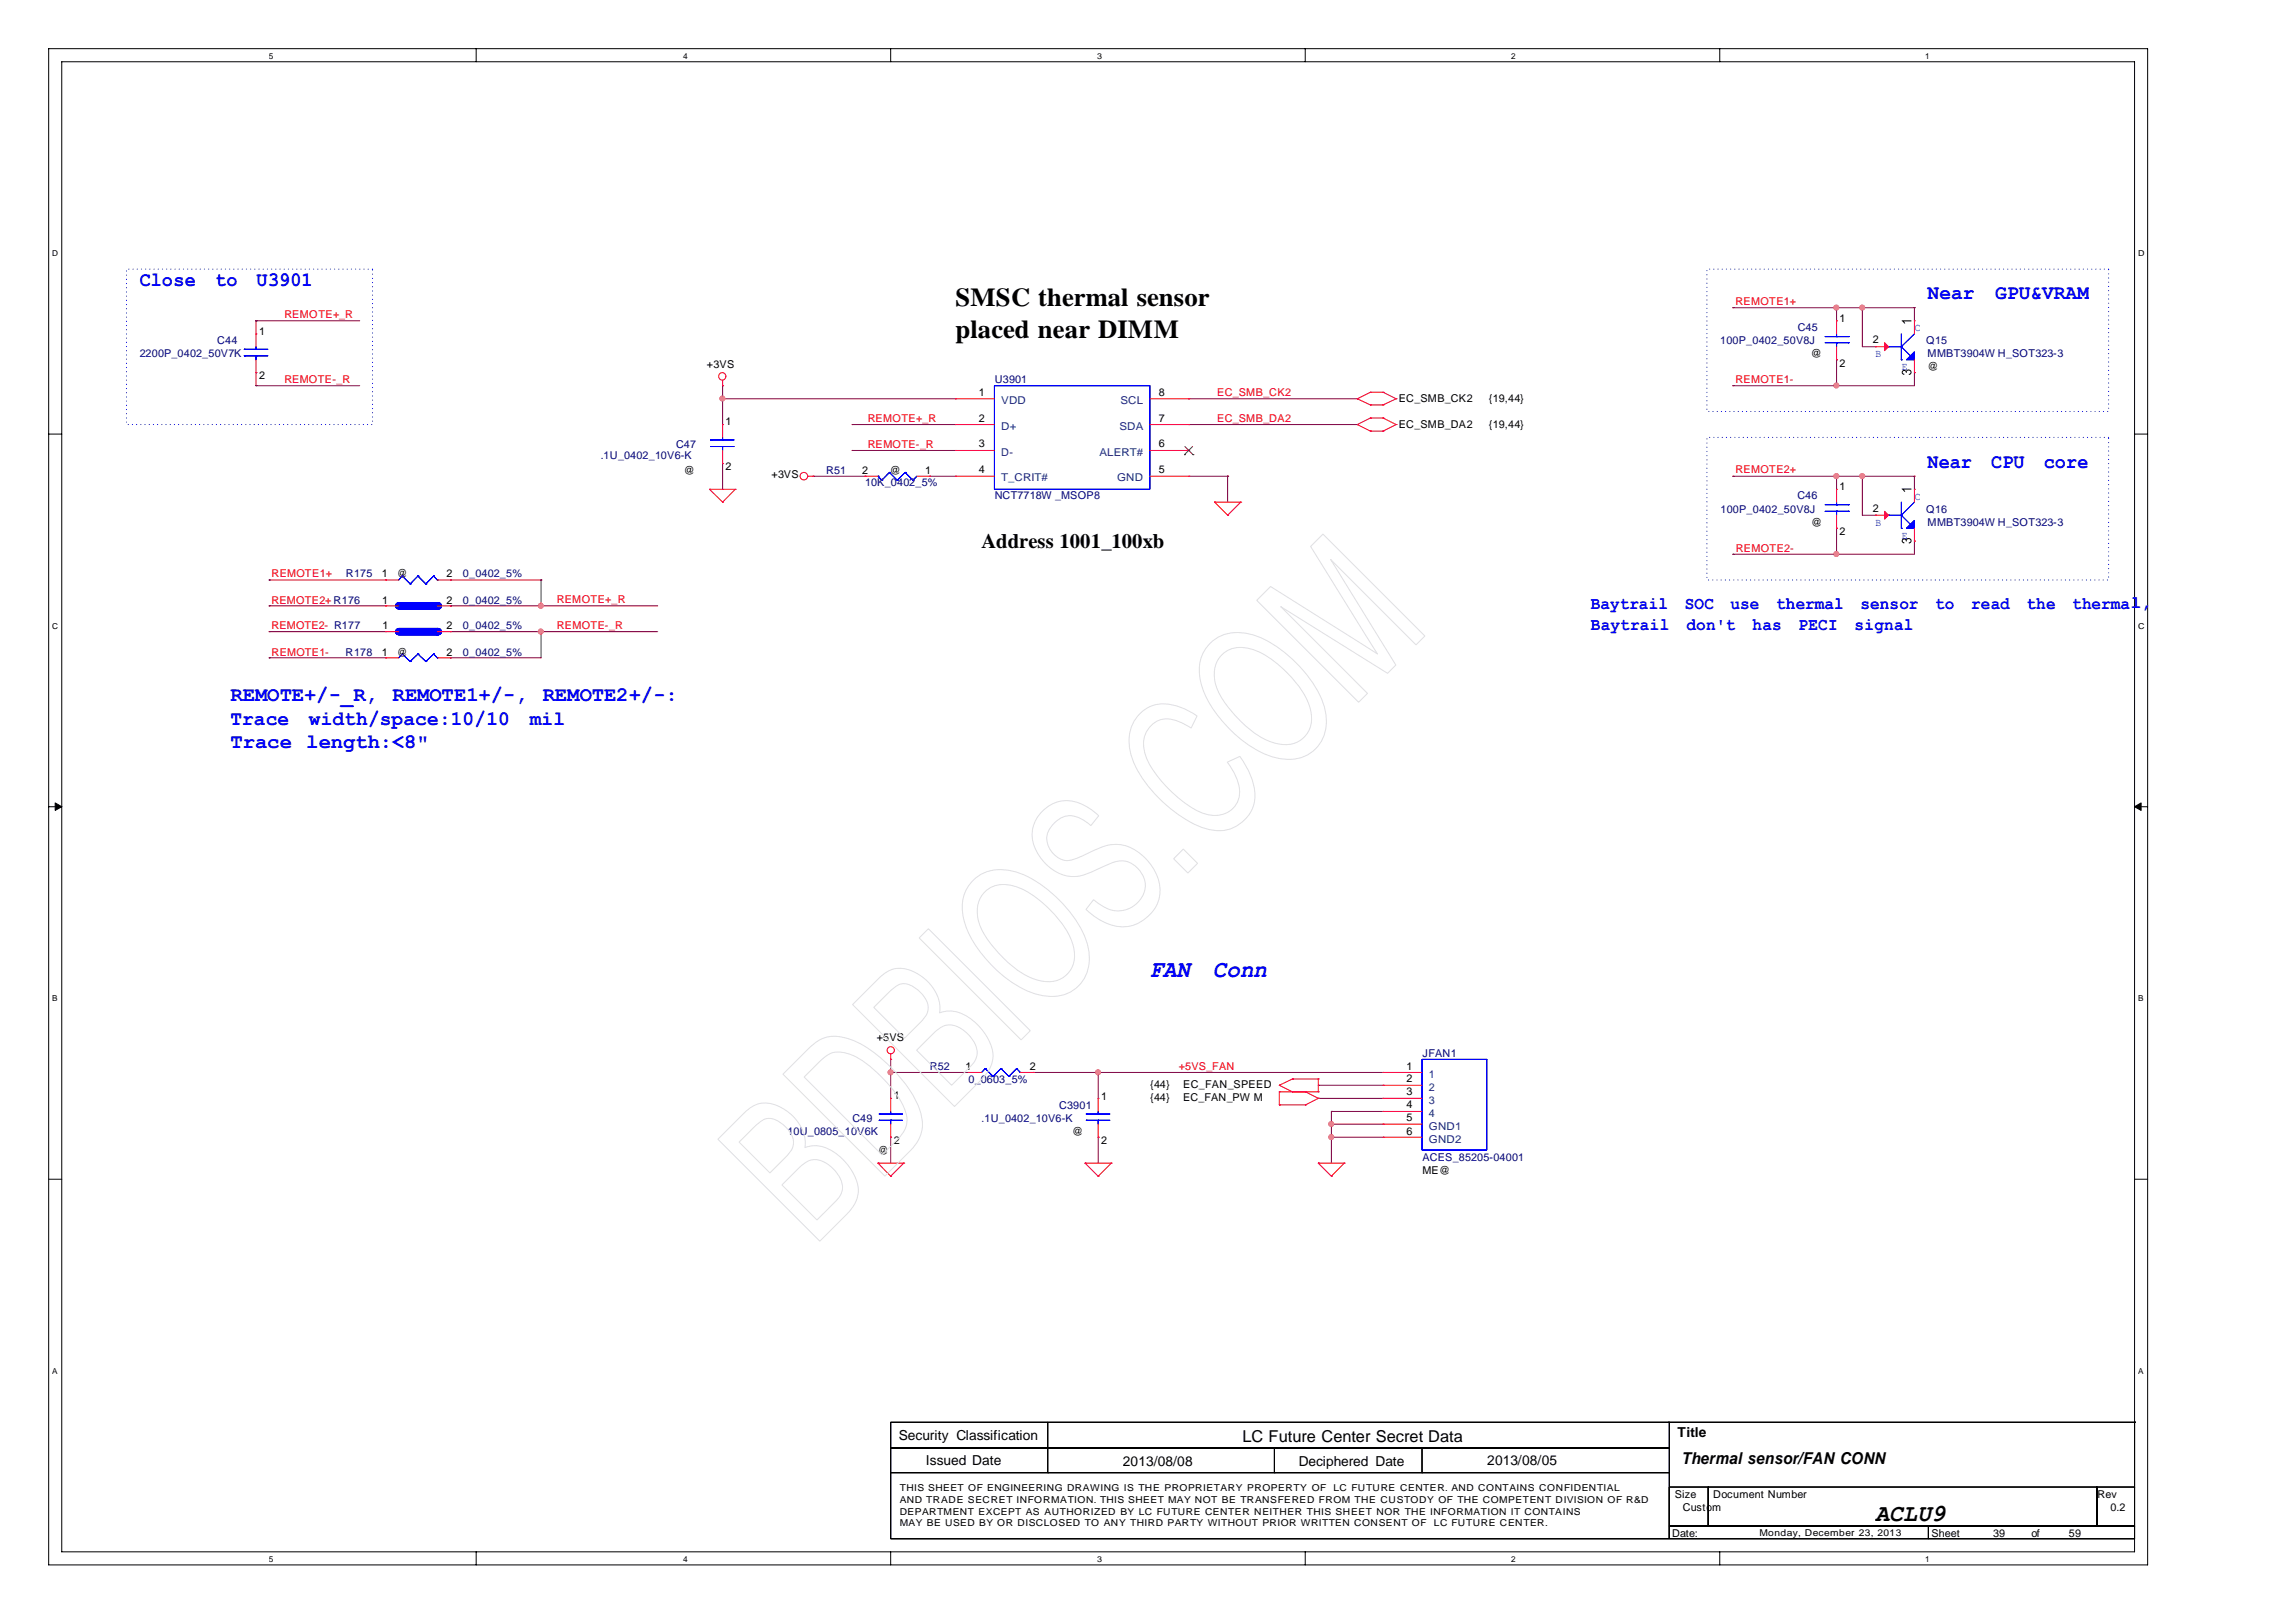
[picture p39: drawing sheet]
<svg xmlns="http://www.w3.org/2000/svg" width="297mm" height="210mm" viewBox="0 0 297 210" stroke-linecap="round" stroke-linejoin="round" font-family="sans-serif">
<defs><g id="words">
<g font-size="3.3">
<text x="123.6" y="39.6">SMSC thermal sensor</text>
<text x="123.6" y="43.7">placed near DIMM</text>
</g>
<g font-size="3.2" fill="#00f">
<text x="148.8" y="126.4">FAN</text>
<text x="157" y="126.4">Conn</text>
</g>
<text font-size="3.2" x="242.7" y="196.8">ACLU9</text>
<g font-size="2.7" fill="#00f">
<text x="18.1" y="37">Close</text>
<text x="27.8" y="37">to</text>
<text x="33.2" y="37">U3901</text>
<text x="249.4" y="38.7">Near</text>
<text x="258.2" y="38.7">GPU&amp;VRAM</text>
<text x="249.4" y="60.5">Near</text>
<text x="257.6" y="60.5">CPU</text>
<text x="264.5" y="60.5">core</text>
<text x="29.8" y="90.7">REMOTE+/-_R,</text>
<text x="29.8" y="93.8">Trace</text>
<text x="40" y="93.8">width/space:10/10</text>
<text x="50.8" y="90.7">REMOTE1+/-,</text>
<text x="68.5" y="93.8">mil</text>
<text x="70.2" y="90.7">REMOTE2+/-:</text>
<text x="29.8" y="96.8">Trace length:&lt;8&quot;</text>
</g>
<text font-size="2.7" x="127" y="70.8">Address 1001_100xb</text>
<g font-size="2.3" fill="#00f">
<text x="205.9" y="78.8">Baytrail</text>
<text x="205.9" y="81.5">Baytrail</text>
<text x="218" y="78.8">SOC</text>
<text x="218.2" y="81.5">don't</text>
<text x="223.9" y="78.8">use</text>
<text x="226.8" y="81.5">has</text>
<text x="229.8" y="78.8">thermal</text>
<text x="232.7" y="81.5">PECI</text>
<text x="240" y="81.5">signal</text>
<text x="240.7" y="78.8">sensor</text>
<text x="250.4" y="78.8">to</text>
<text x="255.1" y="78.8">read</text>
<text x="262.2" y="78.8">the</text>
<text x="268.1" y="78.8">thermal,</text>
</g>
<g font-size="2.1">
<text x="160.8" y="186.5">LC Future Center Secret Data</text>
<text x="217.6" y="189.4">Thermal sensor/FAN CONN</text>
</g>
<g font-size="1.8">
<text x="217.1" y="185.9">Title</text>
<text x="116.3" y="186.3">Security Classification</text>
<text x="119.8" y="189.5">Issued Date</text>
<text x="145.3" y="189.7">2013/08/08</text>
<text x="168" y="189.7">Deciphered Date</text>
<text x="192.4" y="189.6">2013/08/05</text>
</g>
<g font-size="1.4" fill="#f00">
<text x="36.8" y="41.2">REMOTE+_R</text>
<text x="224.6" y="39.5">REMOTE1+</text>
<text x="36.8" y="49.5">REMOTE-_R</text>
<text x="157.5" y="51.2">EC_SMB_CK2</text>
<text x="224.6" y="49.5">REMOTE1-</text>
<text x="112.3" y="54.5">REMOTE+_R</text>
<text x="112.3" y="57.9">REMOTE-_R</text>
<text x="157.5" y="54.6">EC_SMB_DA2</text>
<text x="224.6" y="61.2">REMOTE2+</text>
<text x="224.6" y="71.4">REMOTE2-</text>
<text x="35.1" y="74.7">REMOTE1+</text>
<text x="35.1" y="78.1">REMOTE2+ R176</text>
<text x="35.1" y="81.4">REMOTE2- R177</text>
<text x="72.1" y="78">REMOTE+_R</text>
<text x="72.1" y="81.3">REMOTE-_R</text>
<text x="35.1" y="84.8">REMOTE1-</text>
<text x="152.6" y="138.4">+5VS_FAN</text>
</g>
<g font-size="1.4">
<text x="238" y="41.7">1</text>
<text x="33.5" y="43.3">1</text>
<text x="91.5" y="47.5">+3VS</text>
<text x="234.3" y="46.2">@</text>
<text x="238" y="47.4">2</text>
<text x="242.4" y="44.4">2</text>
<text x="249.4" y="47.9">@</text>
<text x="33.5" y="49.1">2</text>
<text x="126.7" y="51.2">1</text>
<text x="150" y="51.2">8</text>
<text x="181" y="52">EC_SMB_CK2</text>
<text x="192.7" y="52">{19,44}</text>
<text x="93.9" y="55">1</text>
<text x="126.7" y="54.5">2</text>
<text x="126.7" y="57.9">3</text>
<text x="150" y="54.5">7</text>
<text x="150" y="57.9">6</text>
<text x="181" y="55.4">EC_SMB_DA2</text>
<text x="192.7" y="55.4">{19,44}</text>
<text x="88.5" y="61.3">@</text>
<text x="93.9" y="60.8">2</text>
<text x="99.8" y="61.9">+3VS</text>
<text x="111.6" y="61.3">2</text>
<text x="115.1" y="61.3">@</text>
<text x="119.7" y="61.3">1</text>
<text x="126.7" y="61.2">4</text>
<text x="150" y="61.2">5</text>
<text x="238" y="63.4">1</text>
<text x="234.4" y="68">@</text>
<text x="238" y="69.2">2</text>
<text x="242.4" y="66.2">2</text>
<text x="49.4" y="74.7">1</text>
<text x="51.4" y="74.7">@</text>
<text x="57.8" y="74.7">2</text>
<text x="49.5" y="78.1">1</text>
<text x="49.5" y="81.4">1</text>
<text x="57.8" y="78.1">2</text>
<text x="57.8" y="81.4">2</text>
<text x="49.4" y="84.8">1</text>
<text x="51.4" y="84.8">@</text>
<text x="57.8" y="84.8">2</text>
<text x="113.5" y="134.7">+5VS</text>
<text x="115.7" y="142.2">1</text>
<text x="124.9" y="138.5">1</text>
<text x="133.2" y="138.4">2</text>
<text x="142.5" y="142.3">1</text>
<text x="148.8" y="140.7">{44}</text>
<text x="148.8" y="142.5">{44}</text>
<text x="153.1" y="140.7">EC_FAN_SPEED</text>
<text x="153.1" y="142.5">EC_FAN_PW M</text>
<text x="182" y="138.4">1</text>
<text x="182" y="140">2</text>
<text x="182" y="141.7">3</text>
<text x="182" y="143.4">4</text>
<text x="113.6" y="149.3">@</text>
<text x="115.7" y="148">2</text>
<text x="138.8" y="146.8">@</text>
<text x="142.5" y="148">2</text>
<text x="182" y="145.1">5</text>
<text x="182" y="146.8">6</text>
<text x="184" y="151.8">ME@</text>
<text x="216.7" y="193.8">Size</text>
<text x="217.8" y="195.5">Custom</text>
<text x="221.7" y="193.8">Document Number</text>
<text x="271.4" y="193.8">Rev</text>
<text x="273.1" y="195.5">0.2</text>
<text x="216.4" y="198.8">Date:</text>
<text x="249.9" y="198.8">Sheet</text>
<text x="257.9" y="198.8">39</text>
<text x="262.9" y="198.8">of</text>
<text x="267.7" y="198.8">59</text>
</g>
<g font-size="1.4" fill="#00007f">
<text x="18.1" y="46.2">2200P_0402_50V7K</text>
<text x="28.1" y="44.5">C44</text>
<text x="222.6" y="44.5">100P_0402_50V8J</text>
<text x="232.6" y="42.8">C45</text>
<text x="249.3" y="44.5">Q15</text>
<text x="249.4" y="46.2">MMBT3904W H_SOT323-3</text>
<text x="128.7" y="49.5">U3901</text>
<text x="77.7" y="59.4">.1U_0402_10V6-K</text>
<text x="87.5" y="57.9">C47</text>
<text x="106.9" y="61.3">R51</text>
<text x="111.9" y="62.9">10K_0402_5%</text>
<text x="128.7" y="64.6">NCT7718W _MSOP8</text>
<text x="232.6" y="64.6">C46</text>
<text x="222.6" y="66.3">100P_0402_50V8J</text>
<text x="249.3" y="66.3">Q16</text>
<text x="249.4" y="68">MMBT3904W H_SOT323-3</text>
<text x="44.8" y="74.7">R175</text>
<text x="59.9" y="74.7">0_0402_5%</text>
<text x="59.9" y="78.1">0_0402_5%</text>
<text x="59.9" y="81.4">0_0402_5%</text>
<text x="44.7" y="84.8">R178</text>
<text x="59.9" y="84.8">0_0402_5%</text>
<text x="184" y="136.7">JFAN1</text>
<text x="120.3" y="138.5">R52</text>
<text x="125.3" y="140.1">0_0603_5%</text>
<text x="137.1" y="143.5">C3901</text>
<text x="101.9" y="146.8">10U_0805_10V6K</text>
<text x="110.3" y="145.2">C49</text>
<text x="127" y="145.2">.1U_0402_10V6-K</text>
<text x="184" y="150.1">ACES_85205-04001</text>
</g>
<g font-size="1.4" fill="#00f">
<text x="242.7" y="46.2">B</text>
<text x="246.1" y="47.9">E</text>
<text x="247.8" y="42.8">C</text>
<text x="247.8" y="64.7">C</text>
<text x="242.7" y="68">B</text>
<text x="246.1" y="69.7">E</text>
</g>
<g font-size="1.4" fill="#003f7f">
<text x="129.6" y="52.2">VDD</text>
<text x="145" y="52.2">SCL</text>
<text x="129.6" y="55.7">D+</text>
<text x="129.6" y="58.9">D-</text>
<text x="142.3" y="58.9">ALERT#</text>
<text x="144.8" y="55.7">SDA</text>
<text x="129.6" y="62.3">T_CRIT#</text>
<text x="144.6" y="62.3">GND</text>
<text x="184.9" y="139.5">1</text>
<text x="184.9" y="141.1">2</text>
<text x="184.9" y="142.8">3</text>
<text x="184.9" y="144.5">4</text>
<text x="184.9" y="146.1">GND1</text>
<text x="184.9" y="147.8">GND2</text>
</g>
<g font-size="1.2">
<text x="116.4" y="192.9">THIS SHEET OF ENGINEERING DRAWING IS THE PROPRIETARY PROPERTY OF</text>
<text x="116.4" y="194.4">AND TRADE SECRET INFORMATION. THIS SHEET MAY NOT BE TRANSFERED FROM THE CUSTODY OF THE COMPETENT DIVISION OF R&amp;D</text>
<text x="116.4" y="196">DEPARTMENT EXCEPT AS AUTHORIZED BY LC FUTURE CENTER NEITHER THIS SHEET NOR THE INFORMATION IT CONTAINS</text>
<text x="116.4" y="197.4">MAY BE USED BY OR DISCLOSED TO ANY THIRD PARTY WITHOUT PRIOR WRITTEN CONSENT OF</text>
<text x="172.5" y="192.9">LC FUTURE CENTER. AND CONTAINS CONFIDENTIAL</text>
<text x="185.5" y="197.4">LC FUTURE CENTER.</text>
<text x="227.7" y="198.7">Monday, December 23, 2013</text>
</g>
<g font-size="1.1">
<text x="34.8" y="7.6">5</text>
<text x="88.4" y="7.6">4</text>
<text x="142" y="7.6">3</text>
<text x="195.5" y="7.6">2</text>
<text x="249.1" y="7.6">1</text>
<text x="6.7" y="33.2">D</text>
<text x="276.7" y="33.2">D</text>
<text x="6.7" y="81.3">C</text>
<text x="276.7" y="81.3">C</text>
<text x="6.7" y="129.6">B</text>
<text x="276.7" y="129.6">B</text>
<text x="6.7" y="177.8">A</text>
<text x="276.7" y="177.8">A</text>
<text x="34.8" y="202.1">5</text>
<text x="88.4" y="202.1">4</text>
<text x="142" y="202.1">3</text>
<text x="195.5" y="202.1">2</text>
<text x="249.1" y="202.1">1</text>
</g>
</g></defs>
<g fill="none" stroke="#000" stroke-width=".13">
<path d="M6.3 6.3h271.6v196.2h-271.6zM8 8h268.2v192.8h-268.2zM61.6 6.3v1.7M115.3 6.3v1.7M168.9 6.3v1.7M222.5 6.3v1.7M6.3 56.2h1.7M276.2 56.2h1.7M6.3 104.4h1.7M7.1 103.9l.9 .5-.9 .4zM276.2 104.4l.9-.5v.9zM276.2 104.4h1.7"/>
<path d="M6.3 152.6h1.7M276.2 152.6h1.7M61.6 200.8v1.7M115.3 200.8v1.7M168.9 200.8v1.7M222.5 200.8v1.7"/>
</g>
<path d="M7.1 103.9l.9 .5-.9 .4zM276.2 104.4l.9-.5v.9z" fill="#000"/>
<path d="M48.2 34.8h-31.8v20.1h31.8v-20.1M272.9 34.8h-52v18.4h52v-18.4M272.9 56.6h-52v18.4h52v-18.4" fill="none" stroke="#00f" stroke-width=".13" stroke-dasharray="0 .5"/>
<path d="M237.6 39.8h.1M237.6 39.8v1.7M241 39.8h.1M241 39.8h6.7M247.7 39.8h.1M247.7 39.8v1.7M237.6 46.5h.1M237.6 46.5v3.4M247.7 48.2h.1M247.7 48.2v1.7" fill="none" stroke="#7f003f" stroke-width=".13"/>
<circle cx="241" cy="39.8" r=".32" fill="#f0f"/>
<circle cx="241" cy="39.8" r=".32" fill="none" stroke="#f0f" stroke-width=".13"/>
<path d="M237.6 49.9h.1M237.6 49.9h10.1" fill="none" stroke="#7f003f" stroke-width=".13"/>
<circle cx="237.6" cy="49.9" r=".32" fill="#f0f"/>
<circle cx="237.6" cy="49.9" r=".32" fill="none" stroke="#f0f" stroke-width=".13"/>
<path d="M237.6 39.8h.1M237.6 39.8h3.4M241 39.8h.1M241 39.8v5.1M172.3 147.1h.1M172.3 145.4h.1M172.3 147.1v3.4M172.3 145.4h6.7" fill="none" stroke="#7f003f" stroke-width=".13"/>
<circle cx="172.3" cy="145.4" r=".32" fill="#f0f"/>
<circle cx="172.3" cy="145.4" r=".32" fill="none" stroke="#f0f" stroke-width=".13"/>
<path d="M172.3 147.1h.1M172.3 147.1h6.7" fill="none" stroke="#7f003f" stroke-width=".13"/>
<circle cx="172.3" cy="147.1" r=".32" fill="#f0f"/>
<circle cx="172.3" cy="147.1" r=".32" fill="none" stroke="#f0f" stroke-width=".13"/>
<g fill="none" stroke="#7f003f" stroke-width=".13">
<path d="M224.2 39.8h.1M224.2 39.8h13.4M33.1 48.2h.1M33.1 49.9h.1M33.1 41.5h.1M33.1 41.5v1.7M33.1 48.2v1.7M33.1 49.9h13.4M33.1 41.5h13.4M224.2 49.9h.1M224.2 49.9h13.4M170.6 140.4h.1"/>
<path d="M170.6 142.1h.1M170.6 140.4h8.4M170.6 142.1h8.4M172.3 143.8h.1M172.3 145.4h.1M172.3 143.8h6.7M172.3 143.8v3.3"/>
</g>
<circle cx="237.6" cy="39.8" r=".32" fill="#f0f"/>
<circle cx="237.6" cy="39.8" r=".32" fill="none" stroke="#f0f" stroke-width=".13"/>
<path d="M142.1 138.7h.1M142.1 138.7h36.9M115.3 147.1h.1M115.3 147.1v3.4" fill="none" stroke="#7f003f" stroke-width=".13"/>
<circle cx="142.1" cy="138.7" r=".32" fill="#f0f"/>
<circle cx="142.1" cy="138.7" r=".32" fill="none" stroke="#f0f" stroke-width=".13"/>
<path d="M115.3 137.1h.1M115.3 137.1v1.6M142.1 147.1h.1M142.1 147.1v3.4" fill="none" stroke="#7f003f" stroke-width=".13"/>
<circle cx="115.2" cy="138.7" r=".32" fill="#f0f"/>
<circle cx="115.2" cy="138.7" r=".32" fill="none" stroke="#f0f" stroke-width=".13"/>
<path d="M93.5 51.6h.1M93.5 51.6h30.1M115.3 138.7h.1M115.3 138.7h10M115.3 138.7v3.4M133.7 138.7h.1M133.7 138.7h8.4M142.1 138.7h.1M142.1 138.7v3.4" fill="none" stroke="#7f003f" stroke-width=".13"/>
<circle cx="93.5" cy="51.6" r=".32" fill="#f0f"/>
<circle cx="93.5" cy="51.6" r=".32" fill="none" stroke="#f0f" stroke-width=".13"/>
<g fill="none" stroke="#7f003f" stroke-width=".13">
<path d="M93.5 49.9h.1M93.5 51.6h.1M93.5 60h.1M93.5 49.9v5M93.5 60v3.3M110.3 54.9h.1M110.3 58.3h.1M110.3 54.9h13.3M110.3 58.3h13.3M153.8 54.9h.1M153.8 51.6h.1M153.8 54.9h21.8"/>
<path d="M153.8 51.6h21.8M241 44.9h1.7M242.7 44.9h.1M34.8 78.4h.1M34.8 78.4h15.1M70 78.4h.1M70 78.4h15.1M105.2 61.6h.1M105.2 61.6h6.7M120.3 61.6h.1M120.3 61.6h3.3M153.8 61.6h5.1"/>
<path d="M158.9 61.6h.1M158.9 61.6v3.4M34.8 81.7h.1M34.8 81.7h15.1"/>
</g>
<circle cx="70" cy="78.4" r=".32" fill="#f0f"/>
<circle cx="70" cy="78.4" r=".32" fill="none" stroke="#f0f" stroke-width=".13"/>
<path d="M70 81.7h.1M70 81.7h15.1" fill="none" stroke="#7f003f" stroke-width=".13"/>
<circle cx="70" cy="81.7" r=".32" fill="#f0f"/>
<circle cx="70" cy="81.7" r=".32" fill="none" stroke="#f0f" stroke-width=".13"/>
<g fill="none" stroke="#7f003f" stroke-width=".13">
<path d="M34.8 75h.1M34.8 75h15.1M58.3 75h.1M58.3 78.4h.1M58.3 75h11.7M70 75h.1M70 75v3.4h-11.7M237.6 68.4h.1M237.6 61.6h.1M237.6 61.6v1.7M237.6 68.4v3.3M241 61.6h.1"/>
<path d="M241 61.6h6.7M247.7 70h.1M247.7 61.6h.1M247.7 61.6v1.7M247.7 70v1.7M34.8 85.1h.1M34.8 85.1h15.1M58.3 85.1h.1M58.3 81.7h.1M58.3 81.7h11.7M70 81.7h.1M70 81.7v3.4h-11.7"/>
</g>
<circle cx="241" cy="61.6" r=".32" fill="#f0f"/>
<circle cx="241" cy="61.6" r=".32" fill="none" stroke="#f0f" stroke-width=".13"/>
<path d="M237.6 71.7h.1M237.6 71.7h10.1" fill="none" stroke="#7f003f" stroke-width=".13"/>
<circle cx="237.6" cy="71.7" r=".32" fill="#f0f"/>
<circle cx="237.6" cy="71.7" r=".32" fill="none" stroke="#f0f" stroke-width=".13"/>
<path d="M224.2 71.7h.1M224.2 61.6h.1M224.2 71.7h13.4M224.2 61.6h13.4" fill="none" stroke="#7f003f" stroke-width=".13"/>
<circle cx="237.6" cy="61.6" r=".32" fill="#f0f"/>
<circle cx="237.6" cy="61.6" r=".32" fill="none" stroke="#f0f" stroke-width=".13"/>
<path d="M237.6 61.6h.1M237.6 61.6h3.4M241 61.6h.1M241 61.6v5.1h1.7M242.7 66.7h.1" fill="none" stroke="#7f003f" stroke-width=".13"/>
<g fill="none" stroke="#f00" stroke-width=".13">
<path d="M93.5 49.9h.1M93.5 49.2v.7M123.6 51.6h.1M123.6 54.9h.1M123.6 58.3h.1M123.6 51.6h5.1M123.6 54.9h5.1M123.6 58.3h5.1M148.8 51.6h5M148.8 54.9h5M148.8 58.3h5M153.8 58.3h.1"/>
<path d="M153.8 54.9h.1M153.8 51.6h.1M175.6 51.6h.1M175.6 54.9h.1M175.6 51.6l1.7 .8M175.6 54.9l1.7 .9M177.3 50.7h.1M177.3 52.4h.1M177.3 54.1h.1M177.3 55.8h.1M177.3 50.7l-1.7 .9M177.3 50.7h1.7"/>
<path d="M177.3 52.4h1.7M177.3 54.1l-1.7 .8M177.3 54.1h1.7M177.3 55.8h1.7M179 50.7h.1M179 52.4h.1M179 54.1h.1M179 55.8h.1M179 50.7l1.7 .9M179 54.1l1.7 .8M180.7 51.6h.1M180.7 54.9h.1"/>
<path d="M180.7 51.6l-1.7 .8M180.7 54.9l-1.7 .9M49.9 75h.1M49.9 75h1.7M56.6 75h1.7M58.3 75h.1M91.8 63.3h.1M91.8 63.3h3.3M91.8 63.3l1.7 1.7M93.5 65h.1M95.1 63.3h.1M95.1 63.3l-1.6 1.7"/>
<path d="M104.5 61.6h.7M105.2 61.6h.1M123.6 61.6h.1M123.6 61.6h5.1M148.8 61.6h5M153.8 61.6h.1M157.2 65h.1M157.2 65h3.3M157.2 65l1.7 1.7M158.9 66.7h.1M160.5 65h.1M160.5 65l-1.6 1.7"/>
<path d="M115.3 137.1h.1M115.3 136.4v.7M167.2 139.6h.1M167.2 139.6h3.4M167.2 139.6l-1.7 .8M170.6 139.6h.1M170.6 139.6v1.7M113.6 150.5h.1M113.6 150.5h3.3M113.6 150.5l1.7 1.7M115.3 152.2h.1M116.9 150.5h.1"/>
<path d="M116.9 150.5l-1.6 1.7M140.4 150.5h.1M140.4 150.5h3.4M140.4 150.5l1.7 1.7M142.1 152.2h.1M143.8 150.5h.1M143.8 150.5l-1.7 1.7M165.5 142.9h.1M165.5 141.3h.1M165.5 140.4h.1M165.5 141.3h5.1M165.5 142.9h3.4"/>
<path d="M165.5 141.3v1.6M165.5 140.4l1.7 .9M167.2 141.3h.1M168.9 141.3h.1M168.9 142.9h.1M168.9 141.3l1.7 .8M170.6 142.1h.1M170.6 141.3h.1M170.6 150.5h.1M170.6 142.1l-1.7 .8M170.6 150.5h3.3M170.6 150.5l1.7 1.7"/>
<path d="M172.3 152.2h.1M173.9 150.5h.1M173.9 150.5l-1.6 1.7"/>
<circle cx="93.5" cy="48.7" r=".48"/>
<circle cx="104" cy="61.6" r=".49"/>
<circle cx="115.3" cy="135.9" r=".46"/>
</g>
<g fill="none" stroke="#000" stroke-width=".13">
<path d="M115.3 184h100.7v3.3h-100.7zM115.3 187.3h100.7v3.2h-100.7zM115.3 190.5h100.7v8.6h-100.7zM135.6 187.3h.1M135.6 190.5h.1M135.6 184v6.5M164.9 190.5h.1M164.9 187.3v3.2M184 190.5h.1M184 187.3v3.2M215.8 184h60.4M216 192.4h5.1v5h-5.1z"/>
<path d="M216 197.4h33.5v1.7h-33.5zM221.1 192.4h50.2v5h-50.2zM249.5 197.4h26.7v1.7h-26.7zM271.3 192.4h4.9v5h-4.9zM276.2 184h.1M276.2 184v8.4"/>
</g>
<g fill="none" stroke="#00f" stroke-width=".13">
<path d="M128.7 49.9h20.1v13.4h-20.1zM52.1 74.5h.1M52.1 74.5l-.5 .5M52.1 74.5l1 1M53.1 75.5h.1M54.1 74.5h.1M54.1 74.5l-1 1M54.1 74.5l1 1M55.1 75.5h.1M56.1 74.5h.1M56.1 74.5l-1 1M56.1 74.5l.5 .5"/>
<path d="M56.6 75h.1"/>
</g>
<path d="M153.3 58.8h.1M153.3 57.8l1.1 1M154.3 57.8l-1 1M154.4 58.8h.1" fill="none" stroke="#7f3f00" stroke-width=".13"/>
<path d="M247.2 46l.5-.5v1h-1z" fill-rule="evenodd" fill="#00f"/>
<path d="M244.4 44.9h.1M244.4 44.9h1.6M246 44.9h.1M246 46.5h.1M246 44.9l1.2 1.1M246 43.2v3.3M247.2 46l.5-.5v1h-1zM247.2 46h.1M247.7 43.2l-1.7 1.7" fill="none" stroke="#00f" stroke-width=".13"/>
<path d="M247.2 46l.5-.5v1h-1z" fill-rule="evenodd" fill="#00f"/>
<path d="M244.4 44.9h.1M244.4 44.9h1.6M246 44.9h.1M246 46.5h.1M246 44.9l1.2 1.1M246 43.2v3.3M247.2 46l.5-.5v1h-1zM247.2 46h.1M247.7 43.2l-1.7 1.7" fill="none" stroke="#00f" stroke-width=".13"/>
<path d="M243.9 44.3l.5 .6-.5 .5z" fill="#f00"/>
<g fill="none" stroke="#f00" stroke-width=".13">
<path d="M242.7 44.9h.1M242.7 44.9h1.7M243.9 44.3l.5 .6-.5 .5zM247.7 48.2h.1M247.7 41.5h.1M247.7 41.5v1.7M247.7 46.5v1.7M237.6 63.3h.1M237.6 68.4h.1M237.6 63.3v1.7M237.6 66.7v1.7M49.9 85.1h.1"/>
<path d="M49.9 85.1h1.7M56.6 85.1h1.7M58.3 85.1h.1M125.3 138.7h.1M125.3 138.7h1.7M132 138.7h1.7M133.7 138.7h.1"/>
</g>
<g fill="none" stroke="#00f" stroke-width=".13">
<path d="M236.2 66.1h3M236.2 65.3h3M237.6 65.3h.1M237.6 66.1h.1M237.6 65v.3M237.6 66.1v.6M239.2 66.1h.1M239.2 65.3h.1M52.1 84.6h.1M52.1 84.6l-.5 .5M52.1 84.6l1 1M53.1 85.6h.1"/>
<path d="M54.1 84.6h.1M54.1 84.6l-1 1M54.1 84.6l1 1M55.1 85.6h.1M56.1 84.6h.1M56.1 84.6l-1 1M56.1 84.6l.5 .5M56.6 85.1h.1M127.5 138.2h.1M127.5 138.2l-.5 .5M127.5 138.2l1 1.1M128.5 139.3h.1"/>
<path d="M129.5 138.2h.1M129.5 138.2l-1 1.1M129.5 138.2l1 1.1M130.5 139.3h.1M131.6 138.2h.1M131.6 138.2l-1.1 1.1M131.6 138.2l.4 .5M132 138.7h.1"/>
</g>
<path d="M246.7 68.4l1-1.1v1.1z" fill-rule="evenodd" fill="#00f"/>
<path d="M244.4 66.7h.1M244.4 66.7h1.6M246 66.7h.1M246 68.4h.1M246 66.7l1.2 1.1M246 65v3.4M246.7 68.4l1-1.1v1.1zM247.2 67.8h.1M247.7 65l-1.7 1.7" fill="none" stroke="#00f" stroke-width=".13"/>
<path d="M246.7 68.4l1-1.1v1.1z" fill-rule="evenodd" fill="#00f"/>
<path d="M244.4 66.7h.1M244.4 66.7h1.6M246 66.7h.1M246 68.4h.1M246 66.7l1.2 1.1M246 65v3.4M246.7 68.4l1-1.1v1.1zM247.2 67.8h.1M247.7 65l-1.7 1.7" fill="none" stroke="#00f" stroke-width=".13"/>
<path d="M243.9 66.1l.5 .6-.5 .5z" fill="#f00"/>
<g fill="none" stroke="#f00" stroke-width=".13">
<path d="M33.1 43.2h.1M33.1 48.2h.1M33.1 43.2v1.7M33.1 46.5v1.7M93.5 54.9h.1M93.5 60h.1M93.5 54.9v1.7M93.5 58.3v1.7M237.6 41.5h.1M237.6 46.5h.1M237.6 41.5v1.7M237.6 44.9v1.6"/>
<path d="M49.9 78.4h.1M49.9 78.4h1.7M56.6 78.4h1.7M58.3 78.4h.1M111.9 61.6h.1M111.9 61.6h1.7M118.6 61.6h1.7M120.3 61.6h.1M242.7 66.7h.1M242.7 66.7h1.7M243.9 66.1l.5 .6-.5 .5zM247.7 70h.1"/>
<path d="M247.7 63.3h.1M247.7 63.3v1.7M247.7 68.4v1.6M49.9 81.7h.1M49.9 81.7h1.7M56.6 81.7h1.7M58.3 81.7h.1M179 138.7h.1M179 138.7h5M115.3 142.1h.1M115.3 147.1h.1M115.3 142.1v1.7"/>
<path d="M115.3 145.4v1.7M142.1 142.1h.1M142.1 147.1h.1M142.1 142.1v1.7M142.1 145.4v1.7M179 140.4h.1M179 142.1h.1M179 145.4h.1M179 147.1h.1M179 143.8h.1M179 140.4h5M179 142.1h5"/>
<path d="M179 145.4h5M179 147.1h5M179 143.8h5"/>
</g>
<g fill="none" stroke="#00f" stroke-width=".13">
<path d="M31.6 46h.1M31.6 45.2h.1M31.6 46h3.1M31.6 45.2h3.1M33.1 45.2h.1M33.1 46h.1M33.1 44.9v.3M33.1 46v.5M92 57.8h.1M92 56.9h.1M92 57.8h3M92 56.9h3"/>
<path d="M93.5 56.9h.1M93.5 57.8h.1M93.5 56.6v.3M93.5 57.8v.5M236.2 44.3h3M236.2 43.6h3M237.6 43.6h.1M237.6 44.3h.1M237.6 43.2v.4M237.6 44.3v.6M239.2 44.3h.1M239.2 43.6h.1"/>
<path d="M113.6 61.6h.1M113.6 61.6l.5 .5M114.1 62.1h.1M115.1 61.1h.1M115.1 61.1l1 1M115.1 61.1l-1 1M116.1 62.1h.1M117.1 61.1h.1M117.1 61.1l1 1M117.1 61.1l-1 1M118.1 62.1h.1M118.6 61.6l-.5 .5"/>
<path d="M184 137.1h8.4v11.7h-8.4zM113.8 144.9h.1M113.8 144.1h.1M113.8 144.9h3M113.8 144.1h3M115.3 144.1h.1M115.3 144.9h.1M115.3 143.8v.3M115.3 144.9v.5M140.6 144.9h.1M140.6 144.1h.1M140.6 144.9h3"/>
<path d="M140.6 144.1h3M142.1 144.1h.1M142.1 144.9h.1M142.1 143.8v.3M142.1 144.9v.5"/>
</g>
<path d="M51.6 78.4h5M56.6 78.4h.1M51.6 81.7h5M56.6 81.7h.1" fill="none" stroke="#00f" stroke-width=".97"/>
<circle cx="241" cy="39.8" r=".32" fill="#f0f"/>
<circle cx="241" cy="39.8" r=".32" fill="none" stroke="#f0f" stroke-width=".13"/>
<circle cx="237.6" cy="49.9" r=".32" fill="#f0f"/>
<circle cx="237.6" cy="49.9" r=".32" fill="none" stroke="#f0f" stroke-width=".13"/>
<circle cx="172.3" cy="145.4" r=".32" fill="#f0f"/>
<circle cx="172.3" cy="145.4" r=".32" fill="none" stroke="#f0f" stroke-width=".13"/>
<circle cx="172.3" cy="147.1" r=".32" fill="#f0f"/>
<circle cx="172.3" cy="147.1" r=".32" fill="none" stroke="#f0f" stroke-width=".13"/>
<circle cx="237.6" cy="39.8" r=".32" fill="#f0f"/>
<circle cx="237.6" cy="39.8" r=".32" fill="none" stroke="#f0f" stroke-width=".13"/>
<circle cx="142.1" cy="138.7" r=".32" fill="#f0f"/>
<circle cx="142.1" cy="138.7" r=".32" fill="none" stroke="#f0f" stroke-width=".13"/>
<circle cx="115.2" cy="138.7" r=".32" fill="#f0f"/>
<circle cx="115.2" cy="138.7" r=".32" fill="none" stroke="#f0f" stroke-width=".13"/>
<circle cx="93.5" cy="51.6" r=".32" fill="#f0f"/>
<circle cx="93.5" cy="51.6" r=".32" fill="none" stroke="#f0f" stroke-width=".13"/>
<circle cx="70" cy="78.4" r=".32" fill="#f0f"/>
<circle cx="70" cy="78.4" r=".32" fill="none" stroke="#f0f" stroke-width=".13"/>
<circle cx="70" cy="81.7" r=".32" fill="#f0f"/>
<circle cx="70" cy="81.7" r=".32" fill="none" stroke="#f0f" stroke-width=".13"/>
<circle cx="241" cy="61.6" r=".32" fill="#f0f"/>
<circle cx="241" cy="61.6" r=".32" fill="none" stroke="#f0f" stroke-width=".13"/>
<circle cx="237.6" cy="71.7" r=".32" fill="#f0f"/>
<circle cx="237.6" cy="71.7" r=".32" fill="none" stroke="#f0f" stroke-width=".13"/>
<circle cx="237.6" cy="61.6" r=".32" fill="#f0f"/>
<circle cx="237.6" cy="61.6" r=".32" fill="none" stroke="#f0f" stroke-width=".13"/>
<g fill="#000">
<path d="M246.2 47.9h.3l.2 .1a.36 .36 0 0 1 .6 0 .36 .36 0 0 1-.3 .5v-.1a.23 .23 0 0 0 .2-.3 .23 .23 0 0 0-.3-.2 .23 .23 0 0 0-.2 .3h-.1a.2 .2 0 0 0-.1-.2 .2 .2 0 0 0-.3 .2 .2 .2 0 0 0 .2 .2 .28 .28 0 0 1-.3-.1 .28 .28 0 0 1 .1-.4z" fill-rule="evenodd"/>
<path d="M246.1 41.4h1.2v.2h-.9l.1 .3h-.1z" fill-rule="evenodd"/>
<path d="M246.2 69.7h.3l.2 .1a.36 .36 0 0 1 .6 0 .36 .36 0 0 1-.3 .5v-.1a.23 .23 0 0 0 .2-.3 .23 .23 0 0 0-.3-.2 .23 .23 0 0 0-.2 .4l-.1-.1a.2 .2 0 0 0-.1-.2 .2 .2 0 0 0-.3 .2 .2 .2 0 0 0 .2 .2 .28 .28 0 0 1-.3-.1 .28 .28 0 0 1 .1-.4z" fill-rule="evenodd"/>
<path d="M246.1 63.2h1.2v.1h-.9l.1 .3h-.1z" fill-rule="evenodd"/>
</g>
<g fill="none" stroke="#e0e0e0" stroke-width=".13">
<path d="M163.3 77l1.1-1.1 13.9 8.7-8.7-13.9 1.6-1.6 13.2 13.2-1.2 1.1-11-11 8.4 13.6-1.1 1.1-13.8-8.6 11.2 11.2-1.1 1.2-13.2-13.2zM147.5 92.3a4.5 4.5 0 0 1 5-.9l1.2 .5 1.2 .7-.8 1.6a5 5 0 0 0-3.9-1.1 3.4 3.4 0 0 0-2 4.6 15.4 15.4 0 0 0 5.8 6.7 4.7 4.7 0 0 0 4.8 .7 3.1 3.1 0 0 0 1.3-4.1 9 9 0 0 0-1.3-2.4l1.6-.7a8.3 8.3 0 0 1 1.9 5.9 4.8 4.8 0 0 1-6.5 3.3 17.3 17.3 0 0 1-9.1-8.5 5.6 5.6 0 0 1 .8-6.3zM156.6 83.2a5.5 5.5 0 0 1 5.9-.9 16.2 16.2 0 0 1 8.8 8.8 5.3 5.3 0 0 1-2 6.5 6.5 6.5 0 0 1-6.2-.3 16.4 16.4 0 0 1-7.6-8.4 5.3 5.3 0 0 1 1.1-5.7zM158.1 84.7a4.1 4.1 0 0 1 4.7-.4 14.4 14.4 0 0 1 6.6 6.9 3.7 3.7 0 0 1-1.1 4.6 4.7 4.7 0 0 1-4.8-.2 15.6 15.6 0 0 1-5.9-6.3 4.1 4.1 0 0 1 .5-4.6zM125.9 113.9a5.5 5.5 0 0 1 5.9-1 16.2 16.2 0 0 1 8.8 8.9 5.3 5.3 0 0 1-1.9 6.5 6.5 6.5 0 0 1-6.3-.3 16.3 16.3 0 0 1-7.5-8.5 5.3 5.3 0 0 1 1-5.6zM127.4 115.4a4.1 4.1 0 0 1 4.7-.4 14.4 14.4 0 0 1 6.6 6.9 3.7 3.7 0 0 1-1.1 4.5 4.7 4.7 0 0 1-4.8-.2 15.6 15.6 0 0 1-5.9-6.2 4.1 4.1 0 0 1 .5-4.6zM134.9 105a4.5 4.5 0 0 1 6-.4l1.3 .9-1 1.3a3.7 3.7 0 0 0-3.5-1.2 3.4 3.4 0 0 0-2.2 3 2.85 2.85 0 0 0 3 2.7l.9-.3a23.3 23.3 0 0 1 4-1.7 5.5 5.5 0 0 1 5.4 2.5 4.9 4.9 0 0 1 .4 6.1 4.9 4.9 0 0 1-6.8 1.2l-1-.7-.9-.7 1-1.3a4.8 4.8 0 0 0 3.5 1.4 3.4 3.4 0 0 0 3.1-4.1 3.2 3.2 0 0 0-4.9-1.8l-1.2 .6a5.6 5.6 0 0 1-4.3 .7 6.1 6.1 0 0 1-4.1-5.2 4.2 4.2 0 0 1 1.3-3zM153.1 109.8l1.9 1.9-1.3 1.2-1.8-1.8zM104.1 139.3l.3-.3a15.4 15.4 0 0 1 3-2.7 4.5 4.5 0 0 1 3.9 .7 16.5 16.5 0 0 1 5.8 6.5 3.3 3.3 0 0 1-1.1 4l-1.9 1.9zM104.4 135.9a4.6 4.6 0 0 1 4.6-1.7 13.6 13.6 0 0 1 6.7 4.4 12 12 0 0 1 3.7 6.6 5.1 5.1 0 0 1-2.1 4.2l-2.8 2.8-13.2-13.2zM112.2 128l1.5-1.4a3.7 3.7 0 0 1 5.2-.5 5.3 5.3 0 0 1 2.7 4.9 4.4 4.4 0 0 1 4.5 1.2 6.4 6.4 0 0 1 2.4 4.6 5.1 5.1 0 0 1-2.1 3.4l-2.9 3-13.2-13.2zM113.8 129.6a10.6 10.6 0 0 1 2.6-2.3 2.74 2.74 0 0 1 2.7 1.1 2.42 2.42 0 0 1 .7 3l-.4 .6-2.3 2.3-4-4z"/>
<path d="M119.2 121l.9-.8 13.2 13.1-1.2 1.2-13.2-13.2zM119.3 135.2a11.8 11.8 0 0 1 2.9-2.5 3.5 3.5 0 0 1 3.6 1.7 2.49 2.49 0 0 1-.4 3.8l-2.3 2.2-4.5-4.5zM94.3 145.9l2-1.9a3.7 3.7 0 0 1 5.1-.5 5.3 5.3 0 0 1 2.8 5 4.4 4.4 0 0 1 4.5 1.1 6.4 6.4 0 0 1 2.4 4.7 5.2 5.2 0 0 1-2.1 3.3l-2.9 3-13.2-13.2zM95.6 147.8l.8-.8a10.5 10.5 0 0 1 2.6-2.2 2.75 2.75 0 0 1 2.7 1 2.42 2.42 0 0 1 .7 3l-.5 .6-2.3 2.3zM101.9 152.6a11.8 11.8 0 0 1 2.9-2.5 3.5 3.5 0 0 1 3.6 1.7 2.49 2.49 0 0 1-.5 3.8l-2.2 2.2-4.5-4.5z"/>
</g>
<use href="#words"/>
</svg>
